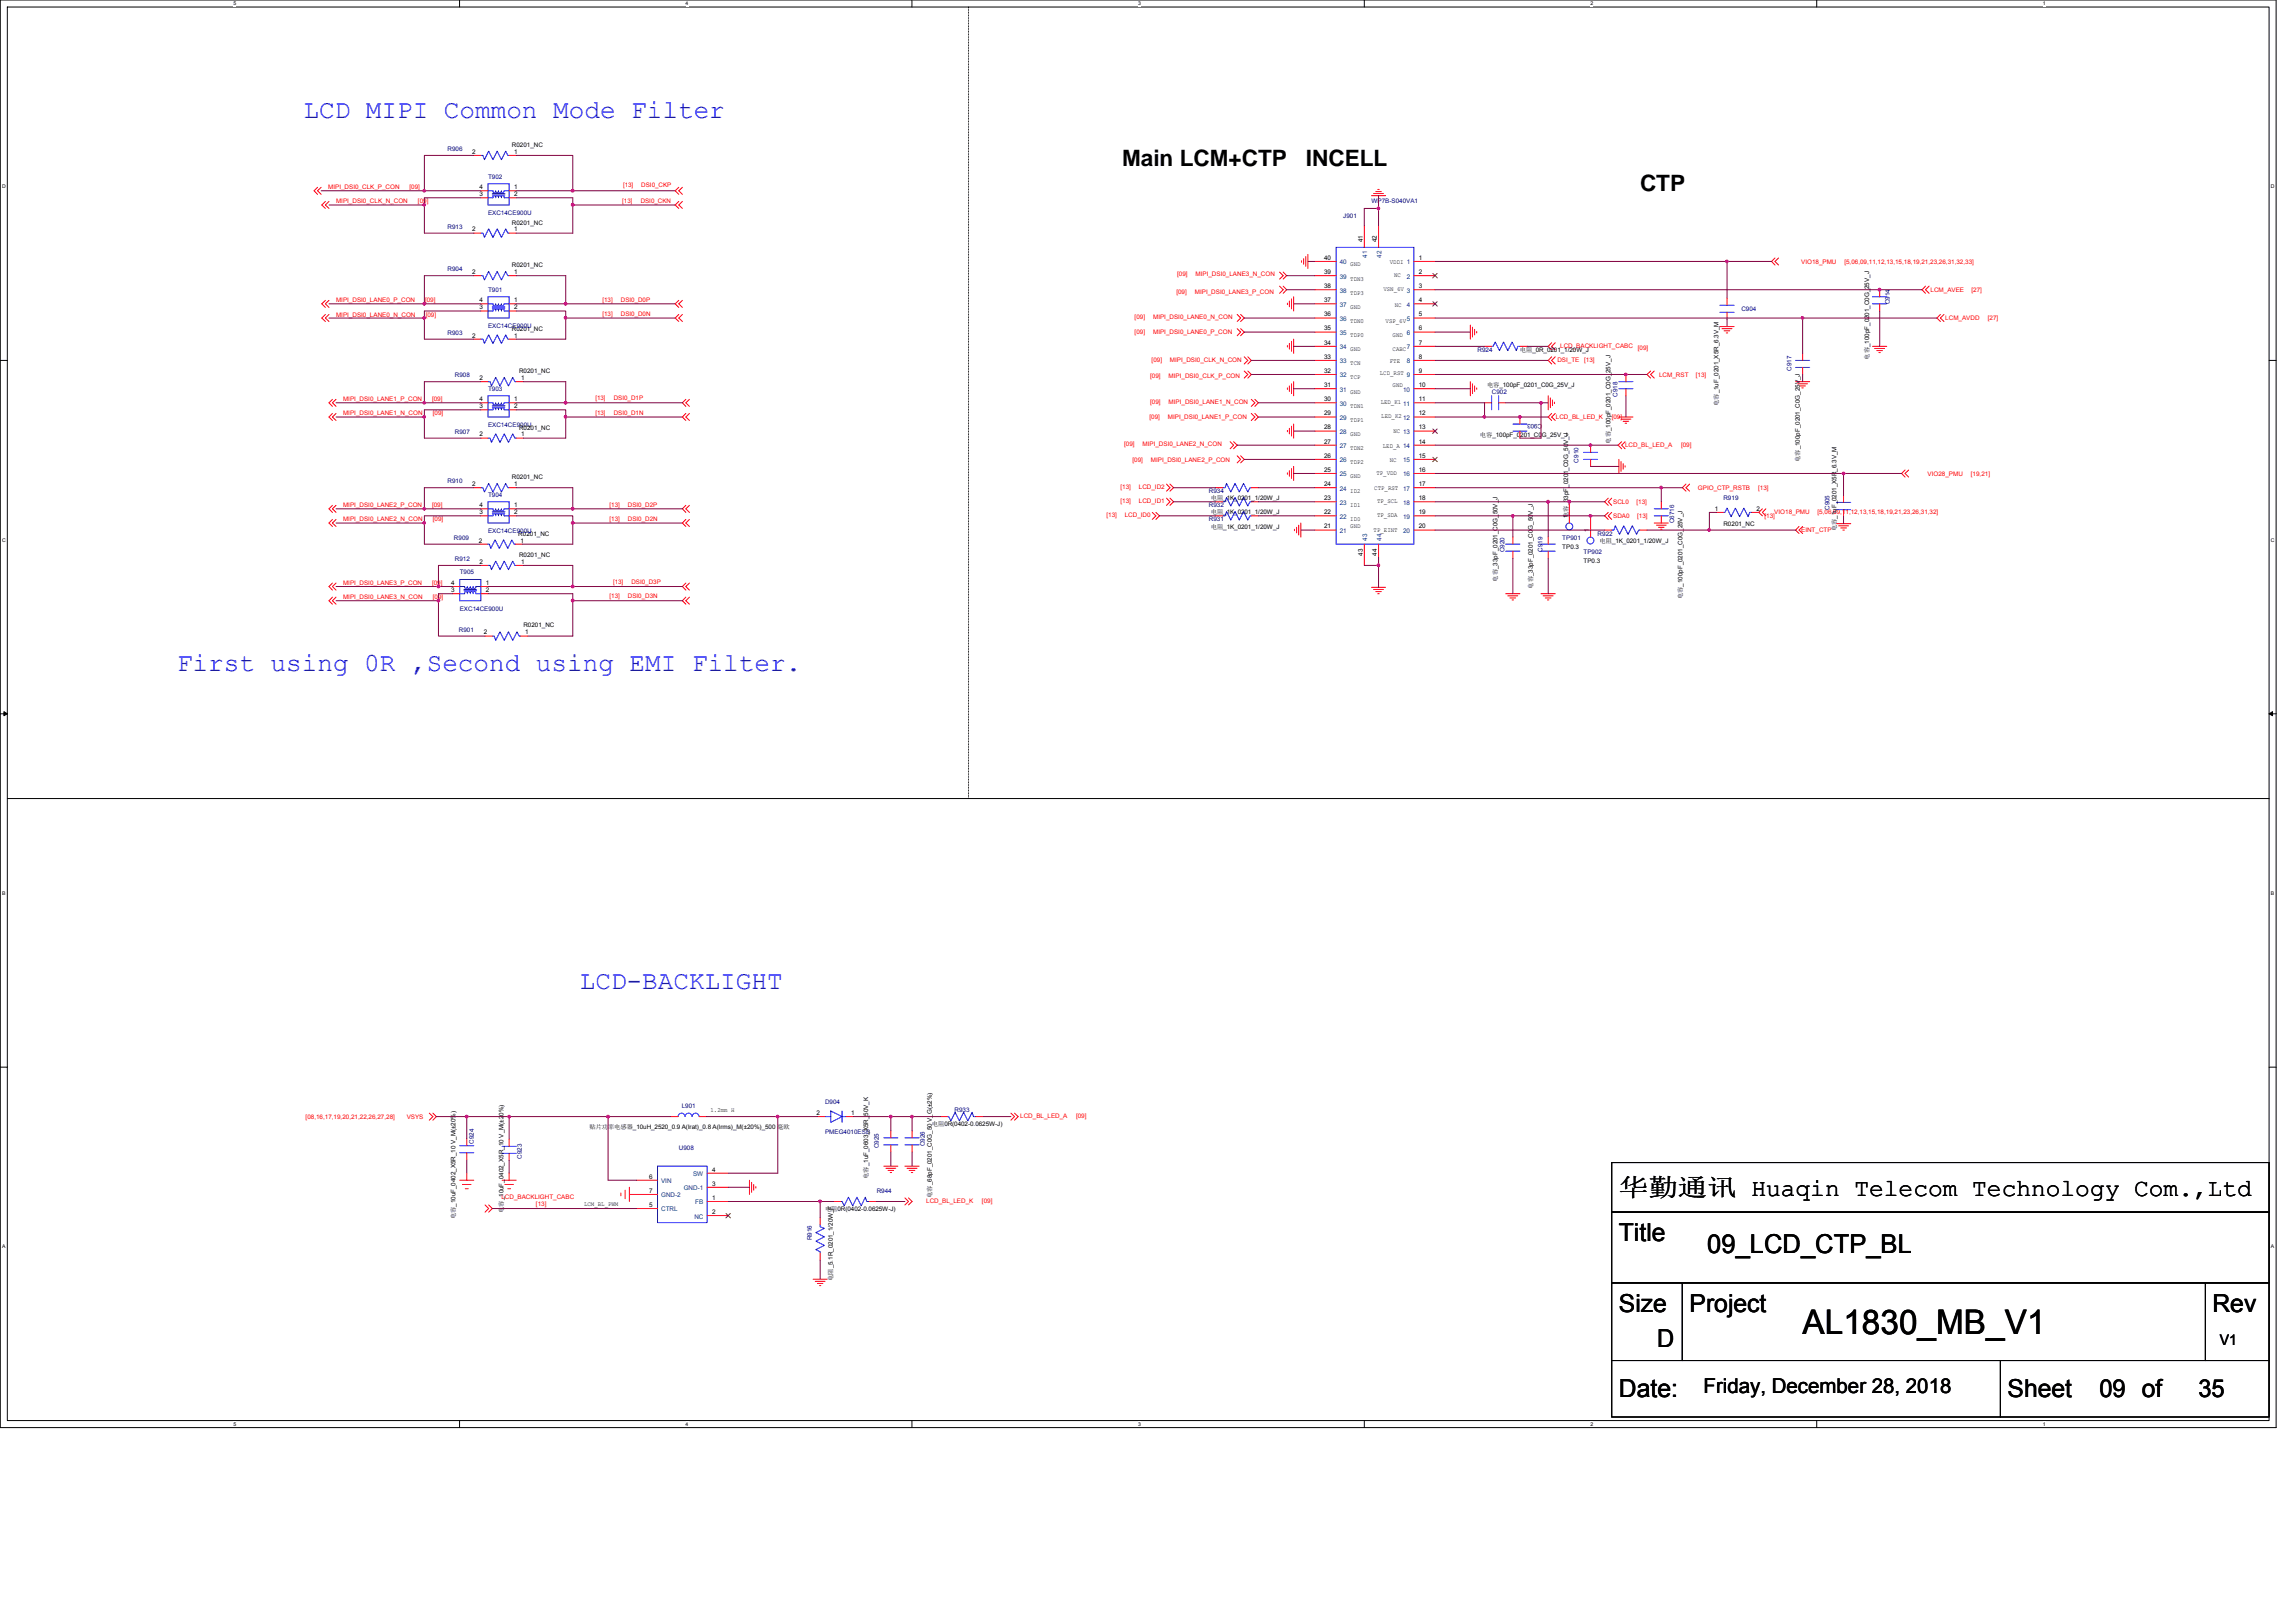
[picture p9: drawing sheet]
<svg xmlns="http://www.w3.org/2000/svg" width="297mm" height="210mm" viewBox="0 0 297 210" stroke-linecap="round" stroke-linejoin="round" font-family="sans-serif">
<defs><g id="words">
<text font-size="4.4" x="233.2" y="172.6">AL1830_MB_V1</text>
<g font-size="3.4" fill="#00f">
<text x="39.3" y="15.3">LCD MIPI Common Mode Filter</text>
<text x="22.9" y="86.8">First using 0R ,Second using EMI Filter.</text>
<text x="75" y="128">LCD-BACKLIGHT</text>
</g>
<text font-size="3.4" x="220.9" y="162.1">09_LCD_CTP_BL</text>
<g font-size="3.2">
<text x="209.4" y="154.8">华勤通讯 Huaqin Telecom Technology Com.,Ltd</text>
<text x="209.4" y="160.6">Title</text>
<text x="209.4" y="169.8">Size</text>
<text x="218.6" y="169.8">Project</text>
<text x="286.2" y="169.8">Rev</text>
<text x="214.4" y="174.3">D</text>
<text x="209.4" y="180.7">Date:</text>
<text x="259.7" y="180.7">Sheet</text>
<text x="271.6" y="180.7">09 of</text>
<text x="284.4" y="180.7">35</text>
</g>
<g font-size="2.9">
<text x="145.2" y="21.4">Main LCM+CTP</text>
<text x="168.9" y="21.4">INCELL</text>
<text x="212.2" y="24.7">CTP</text>
</g>
<text font-size="2.6" x="220.4" y="180.2">Friday, December 28, 2018</text>
<text font-size="1.9" x="287.2" y="174.1">V1</text>
<g font-size=".8" fill="#000080">
<text x="57.9" y="19.6">R906</text>
<text x="63.1" y="23.1">T902</text>
<text x="57.9" y="29.6">R913</text>
<text x="63.1" y="27.8">EXC14CE900U</text>
<text x="173.8" y="28.2">J901</text>
<text x="177.4" y="26.3">WP7B-S040VA1</text>
<text x="57.9" y="35.1">R904</text>
<text x="63.1" y="37.7">T901</text>
<text x="225.3" y="40.2">C904</text>
<text x="244.5" y="39.4" transform="rotate(-90 244.5 39.4)">C914</text>
<text x="57.9" y="43.3">R903</text>
<text x="63.1" y="42.4">EXC14CE900U</text>
<text x="191.2" y="45.5">R924</text>
<text x="231.8" y="48" transform="rotate(-90 231.8 48)">C917</text>
<text x="58.8" y="48.8">R908</text>
<text x="63.1" y="50.5">T903</text>
<text x="193" y="51">C902</text>
<text x="209.3" y="51.4" transform="rotate(-90 209.3 51.4)">C918</text>
<text x="58.8" y="56.1">R907</text>
<text x="63.1" y="55.2">EXC14CE900U</text>
<text x="199.5" y="54.9" transform="rotate(180 199.5 54.9)">C903</text>
<text x="204.2" y="59.8" transform="rotate(-90 204.2 59.8)">C910</text>
<text x="57.9" y="62.5">R910</text>
<text x="63.1" y="64.3">T904</text>
<text x="156.4" y="65.6">R932</text>
<text x="156.4" y="63.8">R934</text>
<text x="223" y="64.7">R919</text>
<text x="236.7" y="66" transform="rotate(-90 236.7 66)">C905</text>
<text x="58.7" y="69.8">R909</text>
<text x="63.1" y="68.9">EXC14CE900U</text>
<text x="156.4" y="67.5">R931</text>
<text x="194.6" y="71.5" transform="rotate(-90 194.6 71.5)">C920</text>
<text x="199.6" y="71.4" transform="rotate(-90 199.6 71.4)">C919</text>
<text x="202.1" y="69.8">TP901</text>
<text x="204.9" y="71.7">TP902</text>
<text x="206.7" y="69.3">R922</text>
<text x="216.6" y="67.7" transform="rotate(-90 216.6 67.7)">C6716</text>
<text x="58.8" y="72.6">R912</text>
<text x="59.5" y="74.3">T905</text>
<text x="59.4" y="81.7">R901</text>
<text x="59.5" y="79">EXC14CE900U</text>
<text x="88.2" y="143.4">L901</text>
<text x="106.7" y="142.8">D904</text>
<text x="123.5" y="143.8">R933</text>
<text x="61.3" y="148" transform="rotate(-90 61.3 148)">C924</text>
<text x="67.5" y="149.9" transform="rotate(-90 67.5 149.9)">C923</text>
<text x="87.8" y="148.8">U908</text>
<text x="106.7" y="146.7">PMEG4010ESB</text>
<text x="113.7" y="148.5" transform="rotate(-90 113.7 148.5)">C925</text>
<text x="119.7" y="148.3" transform="rotate(-90 119.7 148.3)">C926</text>
<text x="113.4" y="154.3">R944</text>
<text x="105" y="160.5" transform="rotate(-90 105 160.5)">R916</text>
</g>
<g font-size=".8">
<text x="61.1" y="19.9">2</text>
<text x="66.2" y="19">R0201_NC</text>
<text x="66.5" y="19.9">1</text>
<text x="61.1" y="30">2</text>
<text x="62" y="25.4">3</text>
<text x="62" y="24.5">4</text>
<text x="66.2" y="29.1">R0201_NC</text>
<text x="66.5" y="30">1</text>
<text x="66.5" y="24.5">1</text>
<text x="66.5" y="25.4">2</text>
<text x="61.1" y="35.5">2</text>
<text x="66.2" y="34.5">R0201_NC</text>
<text x="66.5" y="35.5">1</text>
<text x="171.3" y="33.6">40</text>
<text x="171.3" y="35.5">39</text>
<text x="174.7" y="34.5">GND</text>
<text x="176.3" y="31.4" transform="rotate(-90 176.3 31.4)">41</text>
<text x="178.1" y="31.4" transform="rotate(-90 178.1 31.4)">42</text>
<text x="179.8" y="34.2">VDDI 1</text>
<text x="180.4" y="35.8">NC</text>
<text x="183.6" y="33.6">1</text>
<text x="183.6" y="35.5">2</text>
<text x="62" y="40">3</text>
<text x="62" y="39.1">4</text>
<text x="66.5" y="39.1">1</text>
<text x="66.5" y="40">2</text>
<text x="171.3" y="37.3">38</text>
<text x="171.3" y="39.1">37</text>
<text x="171.3" y="40.9">36</text>
<text x="174.7" y="39.9">GND</text>
<text x="174.7" y="41.8">TDN0</text>
<text x="174.7" y="36.3">TDN3</text>
<text x="174.7" y="38.1">TDP3</text>
<text x="179" y="37.7">VSN_6V</text>
<text x="179.3" y="41.8">VSP_6V</text>
<text x="180.4" y="39.7">NC</text>
<text x="183.6" y="37.3">3</text>
<text x="183.6" y="39.1">4</text>
<text x="183.6" y="40.9">5</text>
<text x="61.1" y="43.7">2</text>
<text x="66.2" y="42.8">R0201_NC</text>
<text x="66.5" y="43.7">1</text>
<text x="171.3" y="42.8">35</text>
<text x="171.3" y="44.6">34</text>
<text x="171.3" y="46.4">33</text>
<text x="174.7" y="45.4">GND</text>
<text x="174.7" y="47.3">TCN</text>
<text x="174.7" y="43.6">TDP0</text>
<text x="179.8" y="47">FTE</text>
<text x="180.2" y="43.6">GND</text>
<text x="180.2" y="45.4">CABC</text>
<text x="183.6" y="42.8">6</text>
<text x="183.6" y="44.6">7</text>
<text x="183.6" y="46.4">8</text>
<text x="196.6" y="45.5">电阻_0R_0201_1/20W_J</text>
<text x="241.8" y="46.5" transform="rotate(-90 241.8 46.5)">电容_100pF_0201_C0G_25V_J</text>
<text x="62" y="52.8">3</text>
<text x="62" y="51.9">4</text>
<text x="62" y="49.2">2</text>
<text x="66.5" y="51.9">1</text>
<text x="66.5" y="52.8">2</text>
<text x="67.2" y="48.3">R0201_NC</text>
<text x="67.4" y="49.2">1</text>
<text x="171.3" y="48.2">32</text>
<text x="171.3" y="50.1">31</text>
<text x="171.3" y="51.9">30</text>
<text x="171.3" y="53.7">29</text>
<text x="174.7" y="52.7">TDN1</text>
<text x="174.7" y="49.1">TCP</text>
<text x="174.7" y="50.9">GND</text>
<text x="178.5" y="48.5">LCD_RST</text>
<text x="178.6" y="52.3">LED_K1</text>
<text x="180.2" y="50">GND</text>
<text x="183.6" y="50.1">10</text>
<text x="183.6" y="51.9">11</text>
<text x="183.6" y="53.7">12</text>
<text x="183.6" y="48.2">9</text>
<text x="192.4" y="50.1">电容_100pF_0201_C0G_25V_J</text>
<text x="222.3" y="52.6" transform="rotate(-90 222.3 52.6)">电容_1uF_0201_X5R_6.3V_M</text>
<text x="62" y="56.5">2</text>
<text x="67.2" y="55.6">R0201_NC</text>
<text x="67.4" y="56.5">1</text>
<text x="171.3" y="55.6">28</text>
<text x="171.3" y="57.4">27</text>
<text x="171.3" y="59.2">26</text>
<text x="174.7" y="54.6">TDP1</text>
<text x="174.7" y="58.2">TDN2</text>
<text x="174.7" y="56.4">GND</text>
<text x="178.7" y="54.1">LED_K2</text>
<text x="178.9" y="58">LED_A 14</text>
<text x="179.8" y="59.7">NC</text>
<text x="180.3" y="56">NC 13</text>
<text x="183.6" y="55.6">13</text>
<text x="183.6" y="57.4">14</text>
<text x="183.6" y="59.2">15</text>
<text x="191.5" y="56.5">电容_100pF_0201_C0G_25V_J</text>
<text x="208.3" y="57.4" transform="rotate(-90 208.3 57.4)">电容_100pF_0201_C0G_25V_J</text>
<text x="232.9" y="59.8" transform="rotate(-90 232.9 59.8)">电容_100pF_0201_C0G_25V_J</text>
<text x="61.1" y="62.9">2</text>
<text x="62" y="65.6">4</text>
<text x="66.2" y="62">R0201_NC</text>
<text x="66.5" y="62.9">1</text>
<text x="66.5" y="65.6">1</text>
<text x="156.7" y="64.7">电阻_1K_0201_1/20W_J</text>
<text x="171.3" y="61">25</text>
<text x="171.3" y="62.9">24</text>
<text x="171.3" y="64.7">23</text>
<text x="174.7" y="60.1">TDP2</text>
<text x="174.7" y="63.7">ID2</text>
<text x="174.7" y="61.9">GND</text>
<text x="174.7" y="65.6">ID1</text>
<text x="177.8" y="63.4">CTP_RST</text>
<text x="178.1" y="61.4">TP_VDD</text>
<text x="178.2" y="65.1">TP_SCL</text>
<text x="183.6" y="61">16</text>
<text x="183.6" y="62.9">17</text>
<text x="183.6" y="64.7">18</text>
<text x="61.9" y="70.2">2</text>
<text x="62" y="66.5">3</text>
<text x="66.5" y="66.5">2</text>
<text x="67.1" y="69.3">R0201_NC</text>
<text x="67.3" y="70.2">1</text>
<text x="156.7" y="66.5">电阻_1K_0201_1/20W_J</text>
<text x="156.7" y="68.4">电阻_1K_0201_1/20W_J</text>
<text x="171.3" y="66.5">22</text>
<text x="171.3" y="68.4">21</text>
<text x="174.7" y="68.3">GND</text>
<text x="174.7" y="67.4">ID0</text>
<text x="176.3" y="71.9" transform="rotate(-90 176.3 71.9)">43</text>
<text x="177.7" y="68.9">TP_EINT</text>
<text x="178.1" y="71.9" transform="rotate(-90 178.1 71.9)">44</text>
<text x="178.2" y="66.9">TP_SDA</text>
<text x="183.6" y="66.5">19</text>
<text x="183.6" y="68.4">20</text>
<text x="202.1" y="71">TP0.3</text>
<text x="202.8" y="67" transform="rotate(-90 202.8 67)">1</text>
<text x="202.9" y="67" transform="rotate(-90 202.9 67)">电容_33pF_0201_C0G_50V_J</text>
<text x="205.6" y="68.9" transform="rotate(-90 205.6 68.9)">1</text>
<text x="206.9" y="70.2">电阻_1K_0201_1/20W_J</text>
<text x="221.9" y="66.1">1</text>
<text x="223" y="68">R0201_NC</text>
<text x="227.3" y="66.1">2</text>
<text x="237.6" y="68.7" transform="rotate(-90 237.6 68.7)">电容_1uF_0201_X5R_6.3V_M</text>
<text x="58.4" y="76.6">3</text>
<text x="58.4" y="75.7">4</text>
<text x="62" y="72.9">2</text>
<text x="62.8" y="75.7">1</text>
<text x="62.8" y="76.6">2</text>
<text x="67.2" y="72">R0201_NC</text>
<text x="67.4" y="72.9">1</text>
<text x="193.7" y="75.3" transform="rotate(-90 193.7 75.3)">电容_33pF_0201_C0G_50V_J</text>
<text x="198.3" y="76.2" transform="rotate(-90 198.3 76.2)">电容_33pF_0201_C0G_50V_J</text>
<text x="204.9" y="72.9">TP0.3</text>
<text x="217.7" y="77.5" transform="rotate(-90 217.7 77.5)">电容_100pF_0201_C0G_25V_J</text>
<text x="62.6" y="82.1">2</text>
<text x="67.7" y="81.2">R0201_NC</text>
<text x="68" y="82.1">1</text>
<text x="91.9" y="143.8">1.2mm H</text>
<text x="76.3" y="146.1">贴片功率电感器_10uH_2520_0.9 A(lrat)_0.8 A(lrms)_M(±20%)_500 毫欧</text>
<text x="105.6" y="144.3">2</text>
<text x="110.1" y="144.3">1</text>
<text x="120.6" y="145.6">电阻0R(0402-0.0625W-J)</text>
<text x="75.6" y="156">LCM_BL_PWM</text>
<text x="84" y="152.5">6</text>
<text x="84" y="154.3">7</text>
<text x="92.1" y="151.6">4</text>
<text x="92.1" y="155.2">1</text>
<text x="92.1" y="153.4">3</text>
<text x="112.3" y="152.5" transform="rotate(-90 112.3 152.5)">电容_1uF_0603_X5R_50V_K</text>
<text x="120.6" y="155" transform="rotate(-90 120.6 155)">电容_68pF_0201_C0G_50 V_G(±2%)</text>
<text x="58.9" y="157.8" transform="rotate(-90 58.9 157.8)">电容_10uF_0402_X5R_10 V_M(±20%)</text>
<text x="65.1" y="157" transform="rotate(-90 65.1 157)">电容_10uF_0402_X5R_10 V_M(±20%)</text>
<text x="84" y="156.1">5</text>
<text x="92.1" y="157.1">2</text>
<text x="106.7" y="156.6">电阻0R(0402-0.0625W-J)</text>
<text x="107.8" y="165.8" transform="rotate(-90 107.8 165.8)">电阻_5.1R_0201_1/20W_F</text>
</g>
<g font-size=".8" fill="#f00">
<text x="42.5" y="24.5">MIPI_DSI0_CLK_P_CON</text>
<text x="43.5" y="26.3">MIPI_DSI0_CLK_N_CON</text>
<text x="53" y="24.5">[09]</text>
<text x="54.1" y="26.3">[09]</text>
<text x="80.5" y="26.2">[13]</text>
<text x="80.6" y="24.2">[13]</text>
<text x="82.9" y="26.2">DSI0_CKN</text>
<text x="83" y="24.2">DSI0_CKP</text>
<text x="152.3" y="35.7">[09]</text>
<text x="154.7" y="35.7">MIPI_DSI0_LANE3_N_CON</text>
<text x="233" y="34.1">VIO18_PMU</text>
<text x="238.6" y="34.1">[5,06,09,11,12,13,15,18,19,21,23,26,31,32,33]</text>
<text x="43.5" y="39.1">MIPI_DSI0_LANE0_P_CON</text>
<text x="43.5" y="41">MIPI_DSI0_LANE0_N_CON</text>
<text x="55" y="39.1">[09]</text>
<text x="55.1" y="41">[09]</text>
<text x="77.9" y="40.9">[13]</text>
<text x="77.9" y="39">[13]</text>
<text x="80.3" y="40.9">DSI0_D0N</text>
<text x="80.3" y="39">DSI0_D0P</text>
<text x="146.8" y="41.3">[09]</text>
<text x="149.2" y="41.3">MIPI_DSI0_LANE0_N_CON</text>
<text x="152.2" y="38">[09]</text>
<text x="154.6" y="38">MIPI_DSI0_LANE3_P_CON</text>
<text x="249.8" y="37.7">LCM_AVEE</text>
<text x="251.7" y="41.4">LCM_AVDD</text>
<text x="255.1" y="37.7">[27]</text>
<text x="257.2" y="41.4">[27]</text>
<text x="146.8" y="43.2">[09]</text>
<text x="149" y="46.9">[09]</text>
<text x="149.2" y="43.2">MIPI_DSI0_LANE0_P_CON</text>
<text x="151.4" y="46.9">MIPI_DSI0_CLK_N_CON</text>
<text x="201.5" y="46.8">DSI_TE</text>
<text x="201.8" y="45">LCD_BACKLIGHT_CABC</text>
<text x="205" y="46.8">[13]</text>
<text x="211.9" y="45.3">[09]</text>
<text x="44.4" y="51.9">MIPI_DSI0_LANE1_P_CON</text>
<text x="44.4" y="53.7">MIPI_DSI0_LANE1_N_CON</text>
<text x="55.9" y="51.9">[09]</text>
<text x="56" y="53.7">[09]</text>
<text x="77" y="53.7">[13]</text>
<text x="77" y="51.7">[13]</text>
<text x="79.4" y="53.7">DSI0_D1N</text>
<text x="79.4" y="51.7">DSI0_D1P</text>
<text x="148.8" y="52.3">[09]</text>
<text x="148.8" y="48.9">[09]</text>
<text x="151.2" y="52.3">MIPI_DSI0_LANE1_N_CON</text>
<text x="151.2" y="48.9">MIPI_DSI0_CLK_P_CON</text>
<text x="214.6" y="48.8">LCM_RST</text>
<text x="219.4" y="48.8">[13]</text>
<text x="145.4" y="57.8">[09]</text>
<text x="146.5" y="59.8">[09]</text>
<text x="147.8" y="57.8">MIPI_DSI0_LANE2_N_CON</text>
<text x="148.7" y="54.2">[09]</text>
<text x="148.9" y="59.8">MIPI_DSI0_LANE2_P_CON</text>
<text x="151.1" y="54.2">MIPI_DSI0_LANE1_P_CON</text>
<text x="201.3" y="54.2">LCD_BL_LED_K</text>
<text x="208.5" y="54.2">[09]</text>
<text x="210.2" y="57.9">LCD_BL_LED_A</text>
<text x="217.5" y="57.9">[09]</text>
<text x="44.4" y="65.6">MIPI_DSI0_LANE2_P_CON</text>
<text x="55.9" y="65.6">[09]</text>
<text x="78.9" y="65.6">[13]</text>
<text x="81.2" y="65.6">DSI0_D2P</text>
<text x="145" y="65.1">[13]</text>
<text x="145" y="63.3">[13]</text>
<text x="147.3" y="65.1">LCD_ID1</text>
<text x="147.3" y="63.3">LCD_ID2</text>
<text x="208.7" y="65.2">SCL0</text>
<text x="211.7" y="65.2">[13]</text>
<text x="219.7" y="63.4">GPIO_CTP_RSTB</text>
<text x="227.5" y="63.4">[13]</text>
<text x="249.4" y="61.5">VIO28_PMU</text>
<text x="255" y="61.5">[19,21]</text>
<text x="44.4" y="67.5">MIPI_DSI0_LANE2_N_CON</text>
<text x="56" y="67.5">[09]</text>
<text x="78.9" y="67.4">[13]</text>
<text x="81.2" y="67.4">DSI0_D2N</text>
<text x="143.1" y="66.9">[13]</text>
<text x="145.5" y="66.9">LCD_ID0</text>
<text x="208.7" y="67">SDA0</text>
<text x="211.8" y="67">[13]</text>
<text x="228.3" y="67">[13]</text>
<text x="229.5" y="66.5">VIO18_PMU</text>
<text x="233" y="68.8">EINT_CTP</text>
<text x="235.1" y="66.5">[5,06,09,11,12,13,15,18,19,21,23,26,31,32]</text>
<text x="44.4" y="77.5">MIPI_DSI0_LANE3_N_CON</text>
<text x="44.4" y="75.7">MIPI_DSI0_LANE3_P_CON</text>
<text x="55.9" y="75.7">[09]</text>
<text x="56" y="77.5">[09]</text>
<text x="78.9" y="77.4">[13]</text>
<text x="79.3" y="75.6">[13]</text>
<text x="81.2" y="77.4">DSI0_D3N</text>
<text x="81.7" y="75.6">DSI0_D3P</text>
<text x="39.5" y="144.8">[08,16,17,19,20,21,22,26,27,28]</text>
<text x="52.6" y="144.8">VSYS</text>
<text x="132" y="144.6">LCD_BL_LED_A</text>
<text x="139.2" y="144.6">[09]</text>
<text x="64.9" y="155.1">LCD_BACKLIGHT_CABC</text>
<text x="69.3" y="156">[13]</text>
<text x="119.8" y="155.6">LCD_BL_LED_K</text>
<text x="127" y="155.6">[09]</text>
</g>
<g font-size=".8" fill="#004080">
<text x="173.3" y="34.2">40</text>
<text x="176.9" y="33.4" transform="rotate(-90 176.9 33.4)">41</text>
<text x="178.7" y="33.4" transform="rotate(-90 178.7 33.4)">42</text>
<text x="173.3" y="36">39</text>
<text x="173.3" y="37.9">38</text>
<text x="173.3" y="39.7">37</text>
<text x="173.3" y="41.5">36</text>
<text x="182" y="36">2</text>
<text x="182" y="37.9">3</text>
<text x="182" y="39.7">4</text>
<text x="182" y="41.5">5</text>
<text x="173.3" y="43.3">35</text>
<text x="173.3" y="45.2">34</text>
<text x="173.3" y="47">33</text>
<text x="182" y="43.3">6</text>
<text x="182" y="45.2">7</text>
<text x="182" y="47">8</text>
<text x="173.3" y="48.8">32</text>
<text x="173.3" y="50.7">31</text>
<text x="173.3" y="52.5">30</text>
<text x="181.5" y="50.7">10</text>
<text x="181.5" y="52.5">11</text>
<text x="182" y="48.8">9</text>
<text x="173.3" y="54.3">29</text>
<text x="173.3" y="56.2">28</text>
<text x="173.3" y="58">27</text>
<text x="173.3" y="59.8">26</text>
<text x="181.5" y="54.3">12</text>
<text x="181.5" y="59.8">15</text>
<text x="173.3" y="61.6">25</text>
<text x="173.3" y="63.5">24</text>
<text x="173.3" y="65.3">23</text>
<text x="181.5" y="61.6">16</text>
<text x="181.5" y="63.5">17</text>
<text x="181.5" y="65.3">18</text>
<text x="173.3" y="67.1">22</text>
<text x="173.3" y="69">21</text>
<text x="176.9" y="69.9" transform="rotate(-90 176.9 69.9)">43</text>
<text x="178.7" y="69.9" transform="rotate(-90 178.7 69.9)">44</text>
<text x="181.5" y="67.1">19</text>
<text x="181.5" y="69">20</text>
<text x="85.5" y="153.1">VIN</text>
<text x="85.5" y="154.9">GND-2</text>
<text x="88.5" y="154">GND-1</text>
<text x="89.7" y="152.2">SW</text>
<text x="90" y="155.8">FB</text>
<text x="85.5" y="156.7">CTRL</text>
<text x="89.8" y="157.6">NC</text>
</g>
<g font-size=".7">
<text x="30.2" y=".7">5</text>
<text x="88.7" y=".7">4</text>
<text x="147.2" y=".7">3</text>
<text x="205.8" y=".7">2</text>
<text x="264.3" y=".7">1</text>
<text x=".3" y="24.4">D</text>
<text x="293.8" y="24.4">D</text>
<text x=".3" y="70.1">C</text>
<text x="293.8" y="70.1">C</text>
<text x=".3" y="115.8">B</text>
<text x="293.8" y="115.8">B</text>
<text x=".3" y="161.5">A</text>
<text x="293.8" y="161.5">A</text>
<text x="30.2" y="184.5">5</text>
<text x="88.7" y="184.5">4</text>
<text x="147.2" y="184.5">3</text>
<text x="205.8" y="184.5">2</text>
<text x="264.3" y="184.5">1</text>
</g>
</g></defs>
<path d="M0 0h294.5v184.7h-294.5zM.9 .9h292.7v182.9h-292.7z" fill="none" stroke="#000" stroke-width=".13"/>
<g fill="#fff">
<path d="M30.2 .1h.4v.7h-.4z"/>
<path d="M30.2 183.9h.4v.7h-.4z"/>
</g>
<path d="M59.5 0v.9M59.5 183.8v.9" fill="none" stroke="#000" stroke-width=".13"/>
<g fill="#fff">
<path d="M88.7 .1h.4v.7h-.4z"/>
<path d="M88.7 183.9h.4v.7h-.4z"/>
</g>
<path d="M118 0v.9M118 183.8v.9" fill="none" stroke="#000" stroke-width=".13"/>
<g fill="#fff">
<path d="M147.2 .1h.4v.7h-.4z"/>
<path d="M147.2 183.9h.4v.7h-.4z"/>
</g>
<path d="M176.5 0v.9M176.5 183.8v.9" fill="none" stroke="#000" stroke-width=".13"/>
<g fill="#fff">
<path d="M205.8 .1h.3v.7h-.3z"/>
<path d="M205.8 183.9h.3v.7h-.3z"/>
</g>
<path d="M235 0v.9M235 183.8v.9" fill="none" stroke="#000" stroke-width=".13"/>
<g fill="#fff">
<path d="M264.3 .1h.3v.7h-.3z"/>
<path d="M264.3 183.9h.3v.7h-.3z"/>
<path d="M.3 23.8h.4v.7h-.4z"/>
<path d="M293.8 23.8h.5v.7h-.5z"/>
<path d="M.3 69.5h.4v.7h-.4z"/>
<path d="M293.8 69.5h.5v.7h-.5z"/>
</g>
<path d="M0 46.6h.9M293.6 46.6h.9" fill="none" stroke="#000" stroke-width=".13"/>
<g fill="#fff">
<path d="M.3 115.2h.4v.8h-.4z"/>
<path d="M293.8 115.2h.4v.8h-.4z"/>
</g>
<path d="M0 92.4h.9M293.6 92.4h.9" fill="none" stroke="#000" stroke-width=".13"/>
<path d="M.5 92.1l.4 .3-.4 .2zM293.6 92.4l.4-.3v.5z" fill="#000" stroke="#000" stroke-width=".13"/>
<g fill="#fff">
<path d="M.3 160.9h.4v.8h-.4z"/>
<path d="M293.8 160.9h.4v.8h-.4z"/>
</g>
<path d="M125.3 .9h.1M125.3 .9v102.4M.9 103.3h292.7M0 138.1h.9M293.6 138.1h.9M208.5 156.8h85.1v9.2h-85.1zM208.5 150.4h85.1v6.4h-85.1zM208.5 176h50.3v7.3h-50.3zM208.5 166h9.2v10h-9.2zM217.7 166h67.6v10h-67.6zM258.8 176h34.8v7.3h-34.8zM285.3 166h8.3v10h-8.3z" fill="none" stroke="#000" stroke-width=".13"/>
<g fill="none" stroke="#f00" stroke-width=".13">
<path d="M41.1 24.2l-.5 .5 .5 .4M41.5 24.2l-.4 .5 .4 .4M42.1 38.9l-.5 .4 .5 .5M42.1 26.1l-.5 .4 .5 .5M42.6 38.9l-.5 .4 .5 .5M42.6 26.1l-.5 .4 .5 .5M61.3 20.1h.9M61.3 35.7h.9M61.3 30.2h.9M62.2 39.3h.9M62.2 25.6h.9M62.2 24.7h.9"/>
<path d="M65.9 20.1h.9M65.9 35.7h.9M65.9 30.2h.9M65.9 39.3h.9M65.9 24.7h.9M65.9 25.6h.9M87.8 38.9l-.4 .4 .4 .5M87.8 26.1l-.4 .4 .4 .5M87.8 24.2l-.4 .5 .4 .4M88.3 38.9l-.5 .4 .5 .5M88.3 26.1l-.5 .4 .5 .5M88.3 24.2l-.5 .5 .5 .4"/>
<path d="M165.5 35.2l.5 .5-.5 .4M165.5 37l.5 .5-.5 .5M166 35.2l.5 .5-.5 .4M166 37l.5 .5-.5 .5M166.6 39.2v.2M166.8 38.9v.8M167.1 38.7v1.3M167.4 38.4v1.8M168.4 33.7v.2M168.7 33.5v.7M168.9 33.2v1.3M169.2 32.9v1.8"/>
<path d="M170.1 33.8h2.8M170.1 35.7h2.8M170.1 37.5h2.8M170.1 39.3h2.8M176.5 29.3v2.7M177.4 25.3h1.9M177.7 25h1.3M178 24.8h.7M178.2 24.5h.2M178.3 29.3v2.7M182.9 33.8h2.7M182.9 35.7h2.7"/>
<path d="M182.9 37.5h2.7M182.9 39.3h2.7M223.4 38.6v.9M229.6 33.4l-.4 .4 .4 .5M230.1 33.4l-.5 .4 .5 .5M243.2 37.5v.9M243.2 39.3v.9M249.1 37l-.4 .5 .4 .5M249.6 37l-.5 .5 .5 .5M42.1 40.7l-.5 .4 .5 .5M42.6 40.7l-.5 .4 .5 .5M43 51.7l-.4 .4 .4 .5"/>
<path d="M43 53.5l-.4 .5 .4 .4M43.5 51.7l-.5 .4 .5 .5M43.5 53.5l-.5 .5 .5 .4M61.3 43.9h.9M62.2 53h.9M62.2 52.1h.9M62.2 56.7h.9M62.2 40.2h.9M62.2 49.4h.9M65.9 52.1h.9M65.9 53h.9M65.9 43.9h.9"/>
<path d="M65.9 40.2h.9M66.8 56.7h.9M66.8 49.4h.9M87.8 40.7l-.4 .4 .4 .5M88.3 40.7l-.5 .4 .5 .5M88.7 53.5l-.4 .5 .4 .4M88.7 51.7l-.4 .4 .4 .5M89.2 53.5l-.5 .5 .5 .4M89.2 51.7l-.5 .4 .5 .5M159.1 57.1l.5 .5-.5 .5M159.6 57.1l.5 .5-.5 .5M160.1 40.7l.4 .4-.4 .5"/>
<path d="M160.1 42.5l.4 .5-.4 .4M160.1 59l.4 .4-.4 .5M160.5 40.7l.5 .4-.5 .5M160.5 42.5l.5 .5-.5 .4M160.5 59l.5 .4-.5 .5M161 46.2l.4 .4-.4 .5M161 48l.4 .5-.4 .4M161.4 46.2l.5 .4-.5 .5M161.4 48l.5 .5-.5 .4M161.9 51.7l.4 .4-.4 .5M161.9 53.5l.4 .5-.4 .4M162.3 51.7l.5 .4-.5 .5"/>
<path d="M162.3 53.5l.5 .5-.5 .4M166.6 50.2v.2M166.6 55.7v.2M166.6 44.7v.2M166.8 49.9v.8M166.8 55.4v.7M166.8 44.4v.8M167.1 49.7v1.2M167.1 55.1v1.3M167.1 44.2v1.2M167.4 49.4v1.8M167.4 54.9v1.8"/>
<path d="M167.4 43.9v1.8M170.1 41.1h2.8M170.1 43h2.8M170.1 44.8h2.8M170.1 46.6h2.8M170.1 48.5h2.8M170.1 50.3h2.8M170.1 52.1h2.8M170.1 54h2.8M170.1 55.8h2.8M170.1 57.6h2.8M170.1 59.4h2.8"/>
<path d="M182.9 41.1h2.7M182.9 43h2.7M182.9 44.8h2.7M182.9 46.6h2.7M182.9 48.5h2.7M182.9 50.3h2.7M182.9 52.1h2.7M182.9 54h2.7M182.9 55.8h2.7M182.9 57.6h2.7M182.9 59.4h2.7M190.2 49.4v1.8"/>
<path d="M190.2 42.1v1.8M190.5 49.7v1.2M190.5 42.3v1.3M190.8 49.9v.8M190.8 42.6v.7M191 50.2v.2M191 42.9v.2M192.1 44.8h.9M192.1 52.1h.9M193.9 52.1h.9M196.6 44.8h.9M196.6 55.8v.9"/>
<path d="M196.6 54v.9M200.3 51.2v1.8M200.6 51.5v1.2M200.7 53.5l-.4 .5 .4 .4M200.7 46.2l-.4 .4 .4 .5M200.7 44.3l-.4 .5 .4 .5M200.8 51.8v.7M201.1 52v.2M201.2 53.5l-.5 .5 .5 .4M201.2 46.2l-.5 .4 .5 .5M201.2 44.3l-.5 .5 .5 .5M205.8 57.6v.9"/>
<path d="M205.8 59.4v.9M209.4 59.4v1.9M209.4 54h1.9M209.7 59.7v1.3M209.7 54.2h1.3M209.8 57.1l-.5 .5 .5 .5M210 60v.7M210 54.5h.7M210.2 57.1l-.4 .5 .4 .5M210.2 54.8h.2M210.4 50.3v.9M210.4 48.5v.9"/>
<path d="M213.5 48l-.4 .5 .4 .4M214 48l-.5 .5 .5 .4M222.5 42.2h1.8M222.8 42.5h1.3M223.1 42.8h.7M223.3 43.1h.2M223.4 40.4v.9M232.3 49.4h1.8M232.6 49.7h1.2M232.9 49.9h.7M233.1 50.2h.2M233.2 45.7v.9"/>
<path d="M233.2 47.5v1M242.2 44.8h1.9M242.5 45.1h1.3M242.8 45.4h.7M243.1 45.6h.2M251 40.7l-.4 .4 .4 .5M251.5 40.7l-.5 .4 .5 .5M43 65.4l-.4 .4 .4 .5M43 67.2l-.4 .5 .4 .4M43 77.3l-.4 .4 .4 .5M43 75.4l-.4 .5 .4 .4M43.5 65.4l-.5 .4 .5 .5"/>
<path d="M43.5 67.2l-.5 .5 .5 .4M43.5 77.3l-.5 .4 .5 .5M43.5 75.4l-.5 .5 .5 .4M58.6 76.8h.9M58.6 75.9h.9M61.3 63.1h.9M62.1 70.4h.9M62.2 73.2h.9M62.2 66.7h.9M62.2 65.8h.9M62.2 75.9h.9M62.2 76.8h.9"/>
<path d="M65.9 63.1h.9M65.9 65.8h.9M65.9 66.7h.9M66.7 70.4h.9M66.8 73.2h.9M88.7 67.2l-.4 .5 .4 .4M88.7 65.4l-.4 .4 .4 .5M88.7 75.4l-.4 .5 .4 .4M88.7 77.3l-.4 .4 .4 .5M89.2 67.2l-.5 .5 .5 .4M89.2 65.4l-.5 .4 .5 .5M89.2 75.4l-.5 .5 .5 .4"/>
<path d="M89.2 77.3l-.5 .4 .5 .5M149.1 66.3l.4 .4-.4 .5M149.5 66.3l.5 .4-.5 .5M150.9 64.5l.5 .4-.5 .5M150.9 62.6l.5 .5-.5 .4M151.4 64.5l.4 .4-.4 .5M151.4 62.6l.4 .5-.4 .4M157.3 64.9h.9M157.3 63.1h.9M157.3 66.7h.9M161.9 64.9h.9M161.9 63.1h.9"/>
<path d="M161.9 66.7h.9M166.6 61.2v.2M166.8 60.9v.7M167.1 60.6v1.3M167.4 60.3v1.9M167.5 68.5v.2M167.7 68.2v.7M168 67.9v1.3M168.3 67.7v1.8M170.1 61.3h2.8M170.1 63.1h2.8M170.1 64.9h2.8"/>
<path d="M170.1 66.7h2.8M170.1 68.6h2.8M176.5 70.4v2.8M177.4 76h1.9M177.7 76.3h1.3M178 76.5h.7M178.2 76.8h.2M178.3 70.4v2.8M182.9 61.3h2.7M182.9 63.1h2.7M182.9 64.9h2.7M182.9 66.7h2.7"/>
<path d="M182.9 68.6h2.7M194.8 76.8h1.8M195.1 77.1h1.3M195.3 77.4h.8M195.6 77.6h.2M195.7 69.5v.9M195.7 71.3v.9M199.4 76.8h1.8M199.6 77.1h1.3M199.9 77.4h.8M200.2 77.6h.2M200.3 69.5v.9"/>
<path d="M200.3 71.3v.9M203 64.9v2.8M205.8 66.7v2.8M207.6 68.6h.9M208.1 64.5l-.5 .4 .5 .5M208.1 66.3l-.5 .4 .5 .5M208.5 64.5l-.4 .4 .4 .5M208.5 66.3l-.4 .4 .4 .5M210.2 60.3v.1M212.2 68.6h.9M214 67.7h1.8M214.3 67.9h1.3"/>
<path d="M214.6 68.2h.7M214.8 68.5h.2M214.9 66.7v1M214.9 64.9v.9M218.1 62.6l-.4 .5 .4 .4M218.6 62.6l-.5 .5 .5 .4M222.1 66.3h.9M226.6 66.3h.9M227.5 66.3l.5 .4M228 65.8l-.5 .5M228.4 65.8l-.4 .5 .4 .4M232.7 68.1l-.4 .5 .4 .4"/>
<path d="M233.2 68.1l-.5 .5 .5 .4M237.6 67.8h1.8M237.9 68h1.3M238.1 68.3h.8M238.4 68.6h.2M238.5 65.9v.9M238.5 64.1v.9M246.5 60.8l-.5 .5 .5 .4M246.9 60.8l-.4 .5 .4 .4M62.8 82.3h.9M67.3 82.3h1M55.5 144l.5 .5-.5 .4"/>
<path d="M56 144l.4 .5-.4 .4M59.5 152.7h1.8M59.8 153.2h1.1M60.2 153.8h.4M60.4 147.3v.9M60.4 149.1v1M60.4 151.8v.9M62.8 155.9l.4 .5-.4 .4M63.2 155.9l.5 .5-.5 .4M65 152.7h1.8M65.3 153.2h1.1M65.7 153.8h.4"/>
<path d="M65.9 149.2v.9M65.9 147.4v.9M65.9 151.8v.9M80.3 154.3v.4M80.9 154v1.1M81.4 153.6v1.8M81.4 154.5h3.7M82.3 156.4h2.8M82.3 152.7h2.8M86.8 144.5h.9M90.5 144.5h.9M91.5 155.4h2.7"/>
<path d="M91.5 157.3h2.7M91.5 153.6h2.7M91.5 151.8h2.7M97 152.7v1.8M97.2 153v1.3M97.5 153.2v.8M97.8 153.5v.2M105.8 144.5h.9M106.1 157.5v1M107.8 155.4h1M109.5 144.5h.9M112.4 155.4h.9"/>
<path d="M114.3 150.9h1.9M114.6 151.2h1.3M114.9 151.4h.7M115.2 151.7h.1M115.2 146.3v.9M115.2 148.1v.9M117.1 155l.4 .4-.4 .5M117.1 150.9h1.8M117.3 151.2h1.3M117.5 155l.5 .4-.5 .5M117.6 151.4h.8M117.9 151.7h.2"/>
<path d="M118 146.3v.9M118 148.1v.9M121.6 144.5h1M126.2 144.5h.9M130.8 144l.5 .5-.5 .4M131.3 144l.4 .5-.4 .4M105.2 165.5h1.8M105.5 165.8h1.2M105.7 166.1h.8M106 166.3h.2M106.1 162.1v.9"/>
</g>
<g fill="none" stroke="#00f" stroke-width=".13">
<path d="M62.2 20.1h.1M62.2 20.1h.3l.2 .6 .5-1.1 .6 1.1 .5-1.1 .6 1.1 .5-1.1 .3 .5h.2M62.2 35.7h.1M62.2 35.7h.3l.2 .5 .5-1.1 .6 1.1 .5-1.1 .6 1.1 .5-1.1 .3 .6h.2M62.2 30.2h.1M62.2 30.2h.3l.2 .5 .5-1.1 .6 1.1 .5-1.1 .6 1.1 .5-1.1 .3 .6h.2M63.1 39.3h.7v.1M63.1 24.7h.7v.2h.1l.2-.1M63.1 38.4h2.8v2.7h-2.8zM63.1 23.8h2.8v2.7h-2.8zM63.7 39.9h1.6M63.7 25.2h1.6"/>
<path d="M63.7 39.7h1.6M63.7 25h1.6M63.8 25.5l.1-.2 .2 .2M63.8 39.4l.1 .2 .2-.2M63.8 25.5v.1h-.7M64.1 39.3v.1M64.1 24.7l.1 .2h.1l.2-.1M64.1 25.5l.2-.2 .2 .2M64.1 39.4l.2 .2 .2-.2M64.1 25.5v.1M64.5 39.3v.1M64.5 24.7v.2h.2l.2-.1"/>
<path d="M64.5 25.5l.2-.2 .2 .2M64.5 39.4l.2 .2 .2-.2M64.5 25.5v.1M64.9 39.3v.1M64.9 24.7v.2h.1l.2-.1M64.9 25.5l.1-.2 .2 .2M64.9 39.4l.1 .2 .2-.2M64.9 25.5v.1M65.2 25.5v.1h.7M65.9 39.3h-.7v.1M65.9 24.7h-.7v.1M65.9 20.1h.1"/>
<path d="M65.9 35.7h.1M65.9 30.2h.1M172.9 32h10v38.4h-10zM222.5 39.5h1.8M223.4 39.5h.1M242.2 38.4h1.9M242.2 39.3h1.9M243.2 38.4h.1M243.2 39.3h.1M62.2 43.9h.1M62.2 43.9h.3l.2 .5 .5-1.1 .6 1.1 .5-1.1 .6 1.1 .5-1.1 .3 .6h.2M63.1 52.1h.7v.1"/>
<path d="M63.1 56.7h.3l.2 .5 .5-1.1 .6 1.1 .5-1.1 .6 1.1 .5-1.1 .3 .6h.2M63.1 49.4h.3l.2 .5 .5-1.1 .6 1.1 .5-1.1 .6 1.1 .5-1.1 .3 .6h.2M63.1 51.2h2.8v2.8h-2.8zM63.1 56.7h.1M63.1 49.4h.1M63.7 52.7h1.6M63.7 52.5h1.6M63.8 52.9l.1-.2 .2 .2M63.8 40.1l.1-.1 .2 .1M63.8 52.9v.1h-.7M63.8 52.2l.1 .2 .2-.2M63.8 40.1v.1h-.7"/>
<path d="M64.1 52.1v.1M64.1 52.9l.2-.2 .2 .2M64.1 40.1l.2-.1 .2 .1M64.1 52.9v.1M64.1 52.2l.2 .2 .2-.2M64.1 40.1v.1M64.5 52.1v.1M64.5 52.9l.2-.2 .2 .2M64.5 40.1l.2-.1 .2 .1M64.5 52.9v.1M64.5 52.2l.2 .2 .2-.2M64.5 40.1v.1"/>
<path d="M64.9 52.1v.1M64.9 52.9l.1-.2 .2 .2M64.9 40.1l.1-.1 .2 .1M64.9 52.9v.1M64.9 52.2l.1 .2 .2-.2M64.9 40.1v.1M65.2 52.9v.1h.7M65.2 40.1v.1h.7M65.9 52.1h-.7v.1M65.9 43.9h.1M66.8 56.7h.1M66.8 49.4h.1"/>
<path d="M193 51.2v1.8M193 52.1h.1M193 44.8h.1M193 44.8h.2l.2-.5 .6 1.1 .5-1.1 .6 1.1 .5-1.1 .6 1.1 .2-.6h.2M193.9 52.1h.1M193.9 51.2v1.8M195.7 55.8h1.8M195.7 54.9h1.8M196.6 44.8h.1M196.6 55.8h.1M196.6 54.9h.1M204.9 58.5h1.8"/>
<path d="M204.9 59.4h1.8M205.8 58.5h.1M205.8 59.4h.1M209.4 50.3h1.9M209.4 49.4h1.9M210.4 50.3h.1M210.4 49.4h.1M222.5 40.4h1.8M223.4 40.4h.1M232.3 46.6h1.8M232.3 47.5h1.8M233.2 46.6h.1"/>
<path d="M233.2 47.5h.1M59.5 75.9h.6l.1 .2h.1l.1-.1M59.5 75h2.7v2.7h-2.7zM60 76.4h1.7M60 76.3h1.7M60.1 76.7l.2-.2 .1 .2M60.1 76.7v.1h-.6M60.5 75.9v.2h.1l.2-.1M60.5 76.7l.1-.2 .3 .2 .1-.2 .2 .2M60.5 76.7v.1M60.9 75.9v.1M60.9 76.7v.1"/>
<path d="M60.9 76l.1 .1 .2-.1M61.2 75.9l.1 .2h.1l.1-.1M61.2 76.7l.2-.2 .1 .2M61.2 76.7v.1M61.6 76.7v.1h.6M62.2 75.9h-.6v.1M62.2 63.1h.1M62.2 63.1h.3l.2 .5 .5-1.1 .6 1.1 .5-1.1 .6 1.1 .5-1.1 .3 .6h.2M63 70.4h.1M63 70.4h.3l.2 .6 .5-1.2 .6 1.2 .5-1.2 .6 1.2 .5-1.2 .3 .6h.2M63.1 73.2h.3l.2 .5 .5-1.1 .6 1.1 .5-1.1 .6 1.1 .5-1.1 .3 .6h.2M63.1 65.8h.7v.1"/>
<path d="M63.1 64.9h2.8v2.8h-2.8zM63.1 73.2h.1M63.7 66.4h1.6M63.7 66.2h1.6M63.8 66.6l.1-.1 .2 .1M63.8 66.7h-.7M63.8 65.9l.1 .2 .2-.2M64.1 65.8v.1M64.1 66.6l.2-.1 .2 .1M64.1 66.7h.1M64.1 65.9l.2 .2 .2-.2M64.5 65.8v.1"/>
<path d="M64.5 66.6l.2-.1 .2 .1M64.5 66.7h.1M64.5 65.9l.2 .2 .2-.2M64.9 65.8v.1M64.9 66.6l.1-.1 .2 .1M64.9 66.7h.1M64.9 65.9l.1 .2 .2-.2M65.2 66.7h.7M65.9 65.8h-.7v.1M65.9 63.1h.1M66.7 70.4h.1M66.8 73.2h.1"/>
<path d="M158.2 64.9h.1M158.2 64.9h.3l.2-.5 .5 1.1 .6-1.1 .5 1.1 .6-1.1 .5 1.1 .3-.6h.2M158.2 63.1h.1M158.2 63.1h.3l.2-.6 .5 1.1 .6-1.1 .5 1.1 .6-1.1 .5 1.1 .3-.5h.2M158.2 66.7h.1M158.2 66.7h.3l.2-.5 .5 1.1 .6-1.1 .5 1.1 .6-1.1 .5 1.1 .3-.6h.2M161.9 64.9h.1M161.9 63.1h.1M161.9 66.7h.1M194.8 70.4h1.8M194.8 71.3h1.8M195.7 70.4h.1"/>
<path d="M195.7 71.3h.1M199.4 70.4h1.8M199.4 71.3h1.8M200.3 70.4h.1M200.3 71.3h.1M203 67.7h.1M205.8 69.5h.1M208.5 68.6h.1M208.5 68.6h.3l.2-.6 .5 1.1 .6-1.1 .5 1.1 .6-1.1 .5 1.1 .3-.5h.2M212.2 68.6h.1M214 66.7h1.8M214 65.8h1.8"/>
<path d="M214.9 66.7h.1M214.9 65.8h.1M223 66.3h.1M223 66.3h.2l.2-.6 .6 1.1 .5-1.1 .6 1.1 .5-1.1 .6 1.1 .2-.5h.2M226.6 66.3h.1M237.6 65.9h1.8M237.6 65h1.8M238.5 65.9h.1M238.5 65h.1M63.7 82.3h.1M63.7 82.3h.2l.2 .5 .6-1.1 .5 1.1 .6-1.1 .5 1.1 .6-1.1 .3 .6h.1M67.3 82.3h.1"/>
<path d="M59.5 148.2h1.8M59.5 149.1h1.8M60.4 148.2h.1M60.4 149.1h.1M65 149.2h1.8M65 148.3h1.8M65.9 149.2h.1M65.9 148.3h.1M85.1 154.5h.1M85.1 156.4h.1M85.1 152.7h.1M85.1 150.9h6.4v7.3h-6.4z"/>
<path d="M87.7 144.5h.1M87.7 144.4a.45 .45 0 0 1 .5-.4 .45 .45 0 0 1 .4 .4M88.6 144.4a.45 .45 0 0 1 .5-.4 .45 .45 0 0 1 .4 .4M89.6 144.4a.45 .45 0 0 1 .4-.4 .45 .45 0 0 1 .4 .4M90.5 144.5h.1M91.5 151.8h.1M91.5 153.6h.1M91.5 157.3h.1M91.5 155.4h.1M106.1 158.5h.1M106.1 158.5v.2l.6 .2-1.1 .6 1.1 .5-1.1 .6 1.1 .5-1.1 .6 .5 .2v.2M106.7 144.5h.8"/>
<path d="M106.7 144.5h.1M107.5 143.7l1.4 .8-1.4 .7zM108.8 155.4h.1M108.8 155.4h.1l.3 .6 .6-1.1 .5 1.1 .6-1.1 .5 1.1 .5-1.1 .2 .5h.3M108.9 143.7v1.5M108.9 144.5h.6M109.5 144.5h.1M112.4 155.4h.1M114.3 147.2h1.9M114.3 148.1h1.9M115.2 147.2h.1M115.2 148.1h.1"/>
<path d="M117.1 147.2h1.8M117.1 148.1h1.8M118 147.2h.1M118 148.1h.1M122.6 144.5h.1M122.6 144.5h.1l.3 .5 .6-1.1 .5 1.1 .6-1.1 .5 1.1 .6-1.1 .1 .6h.3M126.2 144.5h.1M106.1 162.1h.1"/>
<circle cx="203" cy="68.1" r=".45"/>
<circle cx="205.8" cy="69.9" r=".45"/>
</g>
<path d="M185.4 35.4l.5 .6M185.4 39l.5 .6M185.9 35.4l-.5 .6M185.9 39l-.5 .6M185.4 55.5l.5 .6M185.4 59.2l.5 .5M185.9 55.5l-.5 .6M185.9 59.2l-.5 .5M93.9 157l.6 .6M94.5 157l-.6 .6" fill="none" stroke="#804000" stroke-width=".13"/>
<g fill="none" stroke="#800040" stroke-width=".13">
<path d="M41.5 24.7h13.4M42.6 26.5h12.3M42.6 39.3h12.3M54.9 39.3h7.3M54.9 26.5v3.7h6.4M54.9 24.7h7.3M61.3 35.7h-6.4v3.6M61.3 20.1h-6.4v4.6M62.2 25.6h-7.3v.9M66.8 39.3h6.4M66.8 35.7h6.4v3.6M66.8 20.1h7.3v4.6"/>
<path d="M66.8 25.6h7.3v.9M66.8 24.7h7.3M73.2 39.3h14.2M74.1 24.7h13.3M74.1 26.5h13.3M74.1 26.5v3.7h-7.3M166.5 37.5h3.6M166.5 35.7h3.6M167.4 39.3h2.7M169.2 33.8h.9M178.3 25.3v1.7M178.3 27v2.3"/>
<path d="M178.3 27h-1.8v2.3M185.6 37.5h63.1M185.6 33.8h37.8M223.4 33.8v4.8M223.4 33.8h5.8M42.6 41.1h12.3M43.5 54h11.4M43.5 52.1h11.4M54.9 52.1h7.3M54.9 41.1v2.8h6.4M54.9 54v2.7h7.3M62.2 40.2h-7.3v.9"/>
<path d="M62.2 53h-7.3v1M62.2 49.4h-7.3v2.7M66.8 40.2h6.4v.9M66.8 52.1h6.4M66.8 53h6.4v1M67.7 49.4h5.5v2.7M73.2 41.1h14.2M73.2 54h15.1M73.2 41.1v2.8h-6.4M73.2 54v2.7h-5.5M73.2 52.1h15.1M160.1 57.6h10"/>
<path d="M161 41.1h9.1M161 43h9.1M161 59.4h9.1M161.9 46.6h8.2M161.9 48.5h8.2M162.8 52.1h7.3M162.8 54h7.3M167.4 55.8h2.7M167.4 50.3h2.7M167.4 44.8h2.7M185.6 44.8h6.5M185.6 52.1h6.5v1.9"/>
<path d="M185.6 46.6h14.7M185.6 48.5h27.5M185.6 43h4.6M185.6 54h6.5M185.6 41.1h47.6M185.6 50.3h4.6M192.1 54h8.2M194.8 52.1h4.6M197.5 44.8h2.8M199.4 52.1v4.6h-2.8M199.4 52.1h.9M209.3 57.6h-23.7"/>
<path d="M210.4 51.2v2.8M223.4 41.3v.9M233.2 41.1h17.4M233.2 41.1v4.6M233.2 48.5v.9M243.2 40.2v4.6M43.5 67.7h11.4M43.5 77.7h13.2M43.5 65.8h11.4M43.5 75.9h13.2M54.9 65.8h7.3M54.9 67.7v2.7h7.2"/>
<path d="M56.7 77.7v4.6h6.1M56.7 75.9h1.9M58.6 76.8h-1.9v.9M61.3 63.1h-6.4v2.7M62.2 73.2h-5.5v2.7M62.2 66.7h-7.3v1M63.1 75.9h11M63.1 76.8h11v.9M66.8 63.1h7.3v2.7M66.8 65.8h7.3M66.8 66.7h7.3v1M67.7 73.2h6.4v2.7"/>
<path d="M74.1 77.7v4.6h-5.8M74.1 65.8h14.2M74.1 67.7h14.2M74.1 67.7v2.7h-6.5M74.1 77.7h14.2M74.1 75.9h14.2M150 66.7h7.3M151.8 63.1h5.5M151.8 64.9h5.5M162.8 66.7h7.3M162.8 64.9h7.3M162.8 63.1h7.3"/>
<path d="M167.4 61.3h2.7M168.3 68.6h1.8M176.5 73.2h1.8M178.3 72.1v1.1M178.3 73.2v2.8M185.6 68.6h22M185.6 63.1h32.1M185.6 61.3h52.9M185.6 66.7h10.1M185.6 64.9h14.7M195.7 66.7h10.1M195.7 66.7v2.8"/>
<path d="M195.7 72.2v4.6M200.3 64.9h2.7v.1M200.3 72.2v4.6M200.3 64.9v4.6M203 64.9h4.6M205.8 66.7v.1M205.8 60.3h3.6M205.8 66.7h1.8M213.1 68.6h8M214.9 63.1v1.8M222.1 66.3h-1v2.3h11.2M238.5 61.3v2.8"/>
<path d="M238.5 61.3h7.5M238.5 66.8v1M56.4 144.5h4M60.4 150.1v1.7M60.4 144.5v2.8M60.4 144.5h5.5M63.7 156.4h18.6M65.9 150.1v1.7M65.9 144.5v2.9M65.9 144.5h12.8M78.7 144.5h8.1M78.7 144.5v8.2h3.6"/>
<path d="M91.4 144.5h9.2M94.2 153.6h2.8M94.2 155.4h11.9M100.6 144.5v7.3h-6.4M100.6 144.5h5.2M106.1 155.4v2.1M106.1 155.4h1.7M110.4 144.5h4.8M113.3 155.4h3.8M115.2 149v1.9M115.2 144.5h2.8M115.2 144.5v1.8"/>
<path d="M118 149v1.9M118 144.5v1.8M118 144.5h3.6M127.1 144.5h3.7M106.1 163v2.5"/>
</g>
<g fill="#f0f" stroke="#f0f" stroke-width=".13">
<path d="M74 77.6h.2v.2h-.2z" fill-rule="evenodd"/>
<path d="M74 24.6h.2v.2h-.2z" fill-rule="evenodd"/>
<path d="M74 26.4h.2v.2h-.2z" fill-rule="evenodd"/>
<path d="M74 65.7h.2v.2h-.2z" fill-rule="evenodd"/>
<path d="M74 67.5h.2v.3h-.2z" fill-rule="evenodd"/>
<path d="M74 75.8h.2v.2h-.2z" fill-rule="evenodd"/>
<path d="M78.5 144.3h.3v.3h-.3z" fill-rule="evenodd"/>
<path d="M115.1 144.3h.3v.3h-.3z" fill-rule="evenodd"/>
<path d="M106 155.3h.2v.2h-.2z" fill-rule="evenodd"/>
<path d="M60.2 144.3h.3v.3h-.3z" fill-rule="evenodd"/>
<path d="M202.9 64.8h.2v.2h-.2z" fill-rule="evenodd"/>
<path d="M200.2 64.8h.2v.2h-.2z" fill-rule="evenodd"/>
<path d="M243 37.3h.3v.3h-.3z" fill-rule="evenodd"/>
<path d="M74 77.6h.2v.2h-.2z" fill-rule="evenodd"/>
<path d="M74 24.6h.2v.2h-.2z" fill-rule="evenodd"/>
<path d="M74 26.4h.2v.2h-.2z" fill-rule="evenodd"/>
<path d="M74 65.7h.2v.2h-.2z" fill-rule="evenodd"/>
<path d="M74 67.5h.2v.3h-.2z" fill-rule="evenodd"/>
<path d="M74 75.8h.2v.2h-.2z" fill-rule="evenodd"/>
<path d="M78.5 144.3h.3v.3h-.3z" fill-rule="evenodd"/>
<path d="M115.1 144.3h.3v.3h-.3z" fill-rule="evenodd"/>
<path d="M106 155.3h.2v.2h-.2z" fill-rule="evenodd"/>
<path d="M60.2 144.3h.3v.3h-.3z" fill-rule="evenodd"/>
<path d="M202.9 64.8h.2v.2h-.2z" fill-rule="evenodd"/>
<path d="M200.2 64.8h.2v.2h-.2z" fill-rule="evenodd"/>
<path d="M243 37.3h.3v.3h-.3z" fill-rule="evenodd"/>
<circle cx="73.2" cy="41.1" r=".17"/>
<circle cx="54.9" cy="39.3" r=".17"/>
<circle cx="54.9" cy="24.7" r=".17"/>
<circle cx="73.2" cy="52.1" r=".17"/>
<circle cx="54.9" cy="52.1" r=".17"/>
<circle cx="73.2" cy="53.9" r=".17"/>
<circle cx="54.9" cy="41.1" r=".17"/>
<circle cx="73.2" cy="39.3" r=".17"/>
<circle cx="54.9" cy="26.5" r=".17"/>
<circle cx="54.9" cy="53.9" r=".17"/>
<circle cx="56.7" cy="77.7" r=".17"/>
<circle cx="56.7" cy="75.9" r=".17"/>
<circle cx="54.9" cy="67.6" r=".17"/>
<circle cx="54.9" cy="65.8" r=".17"/>
<circle cx="178.3" cy="27" r=".17"/>
<circle cx="178.3" cy="73.1" r=".17"/>
<circle cx="118" cy="144.5" r=".17"/>
<circle cx="65.9" cy="144.5" r=".17"/>
<circle cx="100.6" cy="144.5" r=".17"/>
<circle cx="238.5" cy="61.3" r=".17"/>
<circle cx="205.8" cy="66.7" r=".17"/>
<circle cx="195.7" cy="66.7" r=".17"/>
<circle cx="214.9" cy="63.1" r=".17"/>
<circle cx="221.1" cy="68.6" r=".17"/>
<circle cx="196.6" cy="53.9" r=".17"/>
<circle cx="192" cy="53.9" r=".17"/>
<circle cx="223.4" cy="33.8" r=".17"/>
<circle cx="205.8" cy="57.6" r=".17"/>
<circle cx="199.4" cy="52.1" r=".17"/>
<circle cx="210.3" cy="48.5" r=".17"/>
<circle cx="233.2" cy="41.1" r=".17"/>
</g>
<use href="#words"/>
</svg>
